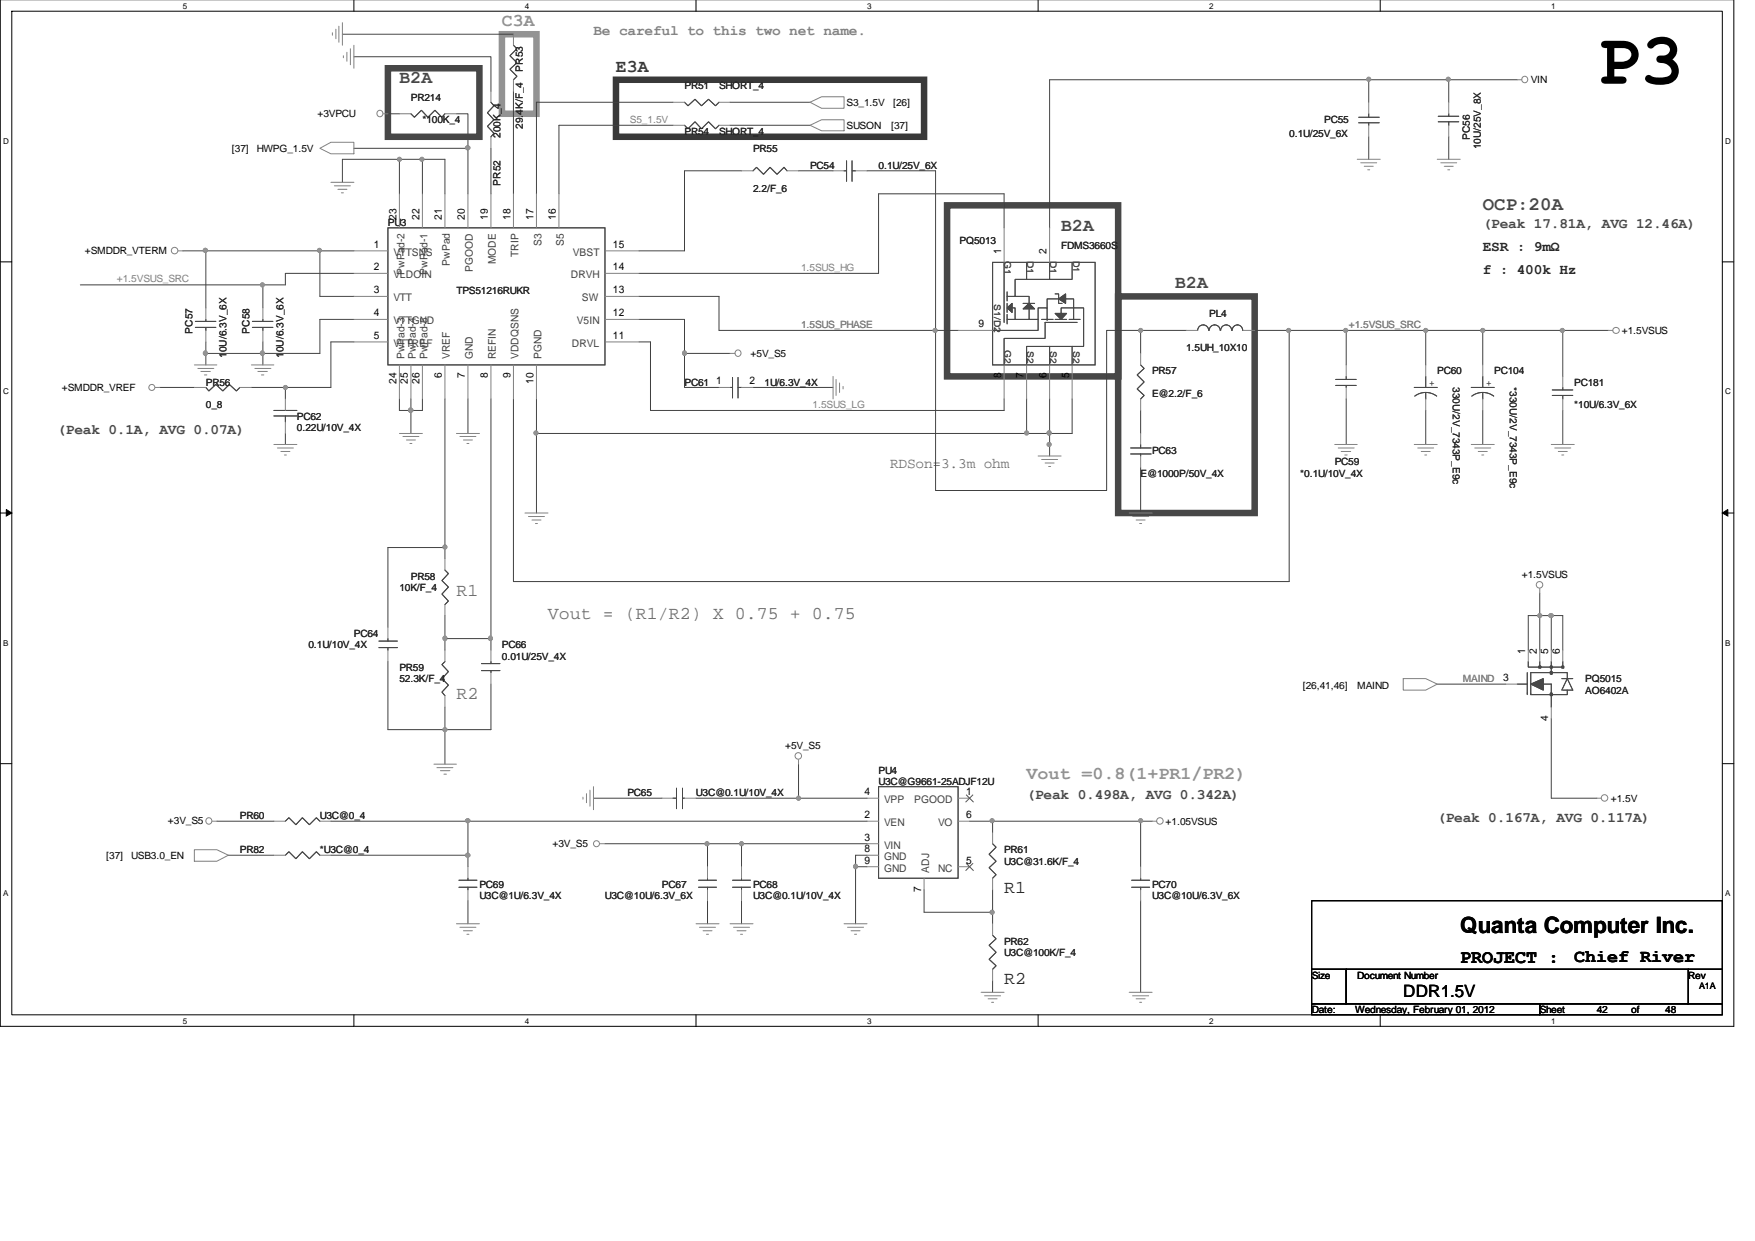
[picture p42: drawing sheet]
<svg xmlns="http://www.w3.org/2000/svg" width="297mm" height="210mm" viewBox="0 0 297 210" stroke-linecap="round" stroke-linejoin="round" font-family="sans-serif">
<defs><g id="words">
<text font-size="12.3" x="270.3" y="14.2">P3</text>
<text font-size="3.8" x="247.2" y="157.9">Quanta Computer Inc.</text>
<text font-size="3.2" fill="#474747" x="251" y="35.5">OCP:20A</text>
<text font-size="3.2" x="247.2" y="162.9">PROJECT :</text>
<g font-size="3" fill="#909090">
<text x="85" y="4.4">C3A</text>
<text x="173.8" y="131.8">Vout =0.8(1+PR1/PR2)</text>
</g>
<g font-size="3" fill="#474747">
<text x="67.6" y="14.1">B2A</text>
<text x="179.6" y="39.1">B2A</text>
<text x="198.9" y="48.8">B2A</text>
</g>
<text font-size="3" fill="#393939" x="104.3" y="12.1">E3A</text>
<g font-size="3" fill="#6d6d6d">
<text x="77.3" y="100.9">R1</text>
<text x="92.7" y="104.8">Vout = (R1/R2) X 0.75 + 0.75</text>
<text x="77.3" y="118.2">R2</text>
</g>
<g font-size="3" fill="#212121">
<text x="169.9" y="151.1">R1</text>
<text x="169.9" y="166.5">R2</text>
</g>
<text font-size="3" x="266.5" y="162.7">Chief River</text>
<text font-size="2.9" x="237.5" y="168.7">DDR1.5V</text>
<text font-size="2.5" fill="#818181" x="100.4" y="5.9">Be careful to this two net name.</text>
<g font-size="2.5" fill="#474747">
<text x="251" y="38.6">(Peak 17.81A, AVG 12.46A)</text>
<text x="9.7" y="73.4">(Peak 0.1A, AVG 0.07A)</text>
<text x="173.8" y="135.1">(Peak 0.498A, AVG 0.342A)</text>
<text x="243.3" y="139">(Peak 0.167A, AVG 0.117A)</text>
</g>
<g font-size="2.5" fill="#232323">
<text x="251" y="46.4">f : 400k Hz</text>
<text x="251" y="42.5">ESR : 9mΩ</text>
</g>
<text font-size="2.5" fill="#6d6d6d" x="150.6" y="79.2">RDSon=3.3m ohm</text>
<g font-size="1.8">
<text x="63.3" y="41.9">1</text>
<text x="67.1" y="37.2" transform="rotate(-90 67.1 37.2)">23</text>
<text x="71" y="37.2" transform="rotate(-90 71 37.2)">22</text>
<text x="74.8" y="37.2" transform="rotate(-90 74.8 37.2)">21</text>
<text x="78.7" y="37.2" transform="rotate(-90 78.7 37.2)">20</text>
<text x="82.6" y="37.2" transform="rotate(-90 82.6 37.2)">19</text>
<text x="86.4" y="37.2" transform="rotate(-90 86.4 37.2)">18</text>
<text x="90.3" y="37.2" transform="rotate(-90 90.3 37.2)">17</text>
<text x="94.1" y="37.2" transform="rotate(-90 94.1 37.2)">16</text>
<text x="103.7" y="41.9">15</text>
<text x="63.3" y="45.7">2</text>
<text x="103.7" y="45.7">14</text>
<text x="169.4" y="43" transform="rotate(-90 169.4 43)">1</text>
<text x="177.1" y="43" transform="rotate(-90 177.1 43)">2</text>
<text x="63.3" y="49.6">3</text>
<text x="63.3" y="53.5">4</text>
<text x="103.7" y="53.5">12</text>
<text x="103.7" y="49.6">13</text>
<text x="63.3" y="57.3">5</text>
<text x="103.7" y="57.3">11</text>
<text x="165.6" y="55.4">9</text>
<text x="67.1" y="65" transform="rotate(-90 67.1 65)">24</text>
<text x="69" y="65" transform="rotate(-90 69 65)">25</text>
<text x="71" y="65" transform="rotate(-90 71 65)">26</text>
<text x="74.8" y="64" transform="rotate(-90 74.8 64)">6</text>
<text x="78.7" y="64" transform="rotate(-90 78.7 64)">7</text>
<text x="82.6" y="64" transform="rotate(-90 82.6 64)">8</text>
<text x="86.4" y="64" transform="rotate(-90 86.4 64)">9</text>
<text x="90.3" y="65" transform="rotate(-90 90.3 65)">10</text>
<text x="121.2" y="65">1</text>
<text x="126.9" y="65">2</text>
<text x="169.4" y="64" transform="rotate(-90 169.4 64)">8</text>
<text x="173.2" y="64" transform="rotate(-90 173.2 64)">7</text>
<text x="177.1" y="64" transform="rotate(-90 177.1 64)">6</text>
<text x="181" y="64" transform="rotate(-90 181 64)">5</text>
<text x="258.2" y="110.6" transform="rotate(-90 258.2 110.6)">1</text>
<text x="260.1" y="110.6" transform="rotate(-90 260.1 110.6)">2</text>
<text x="262" y="110.6" transform="rotate(-90 262 110.6)">5</text>
<text x="264" y="110.6" transform="rotate(-90 264 110.6)">6</text>
<text x="254.4" y="115.2">3</text>
<text x="262" y="121.9" transform="rotate(-90 262 121.9)">4</text>
<text x="146.3" y="134.5">4</text>
<text x="163.5" y="134.5">1</text>
<text x="146.3" y="138.4">2</text>
<text x="146.3" y="142.3">3</text>
<text x="163.5" y="138.4">6</text>
<text x="146.3" y="144.2">8</text>
<text x="146.3" y="146.1">9</text>
<text x="163.5" y="146.1">5</text>
<text x="155.9" y="150.9" transform="rotate(-90 155.9 150.9)">7</text>
</g>
<g font-size="1.8" fill="#414141">
<text x="91.6" y="41.6" transform="rotate(-90 91.6 41.6)">S3</text>
<text x="95.5" y="41.6" transform="rotate(-90 95.5 41.6)">S5</text>
<text x="66.6" y="43.3">VTTSNS</text>
<text x="66.6" y="47.1">VLDOIN</text>
<text x="68.4" y="46.5" transform="rotate(-90 68.4 46.5)">PwPad-2</text>
<text x="72.3" y="46.5" transform="rotate(-90 72.3 46.5)">PwPad-1</text>
<text x="76.2" y="45" transform="rotate(-90 76.2 45)">PwPad</text>
<text x="80" y="46" transform="rotate(-90 80 46)">PGOOD</text>
<text x="83.9" y="44.7" transform="rotate(-90 83.9 44.7)">MODE</text>
<text x="87.7" y="43.5" transform="rotate(-90 87.7 43.5)">TRIP</text>
<text x="96.6" y="47.1">DRVH</text>
<text x="97" y="43.3">VBST</text>
<text x="66.6" y="51">VTT</text>
<text x="98.5" y="51">SW</text>
<text x="66.6" y="54.9">VTTGND</text>
<text x="66.6" y="58.7">VTTREF</text>
<text x="96.8" y="58.7">DRVL</text>
<text x="97.7" y="54.9">V5IN</text>
<text x="68.4" y="60.8" transform="rotate(-90 68.4 60.8)">PwPad-3</text>
<text x="70.4" y="60.8" transform="rotate(-90 70.4 60.8)">PwPad-4</text>
<text x="72.3" y="60.8" transform="rotate(-90 72.3 60.8)">PwPad-5</text>
<text x="76.2" y="60.8" transform="rotate(-90 76.2 60.8)">VREF</text>
<text x="80" y="60.8" transform="rotate(-90 80 60.8)">GND</text>
<text x="83.9" y="60.8" transform="rotate(-90 83.9 60.8)">REFIN</text>
<text x="87.7" y="60.8" transform="rotate(-90 87.7 60.8)">VDDQSNS</text>
<text x="91.6" y="60.8" transform="rotate(-90 91.6 60.8)">PGND</text>
<text x="149.6" y="135.9">VPP</text>
<text x="154.7" y="135.9">PGOOD</text>
<text x="149.6" y="139.8">VEN</text>
<text x="149.6" y="143.6">VIN</text>
<text x="158.8" y="139.8">VO</text>
<text x="149.6" y="145.6">GND</text>
<text x="149.6" y="147.5">GND</text>
<text x="157.2" y="147.7" transform="rotate(-90 157.2 147.7)">ADJ</text>
<text x="158.8" y="147.5">NC</text>
</g>
<g font-size="1.7" fill="#232323">
<text x="69.5" y="17.1">PR214</text>
<text x="88.5" y="12.1" transform="rotate(-90 88.5 12.1)">PR53</text>
<text x="115.9" y="15.1">PR51</text>
<text x="121.7" y="15.1">SHORT_4</text>
<text x="71.5" y="20.9">*100K_4</text>
<text x="84.7" y="23.3" transform="rotate(-90 84.7 23.3)">200K_4</text>
<text x="88.5" y="21.8" transform="rotate(-90 88.5 21.8)">29.4K/F_4</text>
<text x="115.9" y="22.8">PR54</text>
<text x="121.7" y="22.8">SHORT_4</text>
<text x="218.2" y="23.2">0.1U/25V_6X</text>
<text x="224.1" y="20.9">PC55</text>
<text x="248.8" y="23.7" transform="rotate(-90 248.8 23.7)">PC56</text>
<text x="127.5" y="25.7">PR55</text>
<text x="137.1" y="28.6">PC54</text>
<text x="148.7" y="28.6">0.1U/25V_6X</text>
<text x="250.6" y="25.3" transform="rotate(-90 250.6 25.3)">10U/25V_8X</text>
<text x="84.7" y="31.4" transform="rotate(-90 84.7 31.4)">PR52</text>
<text x="127.5" y="32.5">2.2/F_6</text>
<text x="65.7" y="38.2">PU3</text>
<text x="162.4" y="41.3">PQ5013</text>
<text x="179.6" y="42.1">FDMS3660S</text>
<text x="77.3" y="49.8">TPS51216RUKR</text>
<text x="204.7" y="53.7">PL4</text>
<text x="32.6" y="56.5" transform="rotate(-90 32.6 56.5)">PC57</text>
<text x="42.2" y="56.5" transform="rotate(-90 42.2 56.5)">PC58</text>
<text x="200.8" y="59.5">1.5UH_10X10</text>
<text x="34.8" y="65.3">PR56</text>
<text x="38.3" y="60.6" transform="rotate(-90 38.3 60.6)">10U/6.3V_6X</text>
<text x="48" y="60.6" transform="rotate(-90 48 60.6)">10U/6.3V_6X</text>
<text x="115.9" y="65.3">PC61</text>
<text x="129.4" y="65.3">1U/6.3V_4X</text>
<text x="195" y="63.4">PR57</text>
<text x="243.3" y="63.4">PC60</text>
<text x="245.9" y="65.6" transform="rotate(90 245.9 65.6)">330U/2V_7343P_E9c</text>
<text x="252.9" y="63.4">PC104</text>
<text x="255.5" y="65.6" transform="rotate(90 255.5 65.6)">*330U/2V_7343P_E9c</text>
<text x="266.5" y="65.3">PC181</text>
<text x="34.8" y="69.1">0_8</text>
<text x="50.2" y="71.1">PC62</text>
<text x="195" y="67.2">E@2.2/F_6</text>
<text x="266.5" y="69.1">*10U/6.3V_6X</text>
<text x="50.2" y="73">0.22U/10V_4X</text>
<text x="195" y="76.8">PC63</text>
<text x="193.1" y="80.7">E@1000P/50V_4X</text>
<text x="220.1" y="80.7">*0.1U/10V_4X</text>
<text x="225.9" y="78.8">PC59</text>
<text x="67.6" y="100">10K/F_4</text>
<text x="69.5" y="98.1">PR58</text>
<text x="59.9" y="107.7">PC64</text>
<text x="52.2" y="109.7">0.1U/10V_4X</text>
<text x="67.6" y="113.6">PR59</text>
<text x="85" y="109.7">PC66</text>
<text x="85" y="111.6">0.01U/25V_4X</text>
<text x="67.6" y="115.4">52.3K/F_4</text>
<text x="268.3" y="115.4">PQ5015</text>
<text x="268.3" y="117.4">AO6402A</text>
<text x="148.7" y="130.9">PU4</text>
<text x="106.2" y="134.7">PC65</text>
<text x="117.8" y="134.7">U3C@0.1U/10V_4X</text>
<text x="148.7" y="132.9">U3C@G9661-25ADJF12U</text>
<text x="40.6" y="138.6">PR60</text>
<text x="54.1" y="138.6">U3C@0_4</text>
<text x="40.6" y="144.4">PR82</text>
<text x="54.1" y="144.4">*U3C@0_4</text>
<text x="169.9" y="144.4">PR61</text>
<text x="169.9" y="146.3">U3C@31.6K/F_4</text>
<text x="81.1" y="150.2">PC69</text>
<text x="81.1" y="152.2">U3C@1U/6.3V_4X</text>
<text x="102.4" y="152.2">U3C@10U/6.3V_6X</text>
<text x="112" y="150.2">PC67</text>
<text x="127.5" y="150.2">PC68</text>
<text x="127.5" y="152.2">U3C@0.1U/10V_4X</text>
<text x="195" y="150.2">PC70</text>
<text x="195" y="152.2">U3C@10U/6.3V_6X</text>
<text x="169.9" y="159.9">PR62</text>
<text x="169.9" y="161.8">U3C@100K/F_4</text>
</g>
<g font-size="1.7">
<text x="143.3" y="18">S3_1.5V</text>
<text x="151.2" y="18">[26]</text>
<text x="259.1" y="14.1">VIN</text>
<text x="53.7" y="19.8">+3VPCU</text>
<text x="143.3" y="21.9">SUSON</text>
<text x="150.8" y="21.9">[37]</text>
<text x="39.2" y="25.7">[37]</text>
<text x="43.5" y="25.7">HWPG_1.5V</text>
<text x="14.4" y="43">+SMDDR_VTERM</text>
<text x="274.5" y="56.6">+1.5VSUS</text>
<text x="127" y="60.5">+5V_S5</text>
<text x="10.5" y="66.2">+SMDDR_VREF</text>
<text x="257.6" y="97.7">+1.5VSUS</text>
<text x="220.5" y="116.6">[26,41,46]</text>
<text x="229.7" y="116.6">MAIND</text>
<text x="132.9" y="126.7">+5V_S5</text>
<text x="272.6" y="135.7">+1.5V</text>
<text x="28.4" y="139.4">+3V_S5</text>
<text x="93.5" y="143.3">+3V_S5</text>
<text x="197.3" y="139.5">+1.05VSUS</text>
<text x="18" y="145.4">[37]</text>
<text x="22.2" y="145.4">USB3.0_EN</text>
<text x="222" y="165.6">Size</text>
<text x="229.7" y="165.6">Document Number</text>
<text x="285.7" y="165.6">Rev</text>
<text x="222" y="171.5">Date:</text>
<text x="229.4" y="171.5">Wednesday, February 01, 2012</text>
<text x="260.6" y="171.5">Sheet</text>
<text x="270.3" y="171.5">42</text>
<text x="276.1" y="171.5">of</text>
<text x="281.9" y="171.5">48</text>
</g>
<g font-size="1.7" fill="#818181">
<text x="106.6" y="20.8">S5_1.5V</text>
<text x="19.8" y="47.8">+1.5VSUS_SRC</text>
<text x="135.6" y="45.8">1.5SUS_HG</text>
<text x="135.6" y="55.5">1.5SUS_PHASE</text>
<text x="228.3" y="55.5">+1.5VSUS_SRC</text>
<text x="137.5" y="69">1.5SUS_LG</text>
<text x="247.6" y="115.3">MAIND</text>
</g>
<g font-size="1.7" fill="#474747">
<text x="241.9" y="65.3">+</text>
<text x="251.6" y="65.3">+</text>
</g>
<g font-size="1.5" fill="#474747">
<text x="170" y="44.1" transform="rotate(90 170 44.1)">G1</text>
<text x="173.8" y="44.1" transform="rotate(90 173.8 44.1)">D1</text>
<text x="177.7" y="44.1" transform="rotate(90 177.7 44.1)">D1</text>
<text x="181.6" y="44.1" transform="rotate(90 181.6 44.1)">D1</text>
<text x="168.3" y="51.5" transform="rotate(90 168.3 51.5)">S1/D2</text>
<text x="170" y="59.2" transform="rotate(90 170 59.2)">G2</text>
<text x="173.8" y="59.4" transform="rotate(90 173.8 59.4)">S2</text>
<text x="177.7" y="59.4" transform="rotate(90 177.7 59.4)">S2</text>
<text x="181.6" y="59.4" transform="rotate(90 181.6 59.4)">S2</text>
</g>
<text font-size="1.5" x="287.6" y="167.4">A1A</text>
<g font-size="1.4">
<text x="30.9" y="1.5">5</text>
<text x="88.8" y="1.5">4</text>
<text x="146.8" y="1.5">3</text>
<text x="204.7" y="1.5">2</text>
<text x="262.6" y="1.5">1</text>
<text x=".6" y="24.3">D</text>
<text x="292" y="24.3">D</text>
<text x=".6" y="66.7">C</text>
<text x="292" y="66.7">C</text>
<text x=".6" y="109.2">B</text>
<text x="292" y="109.2">B</text>
<text x=".6" y="151.6">A</text>
<text x="292" y="151.6">A</text>
<text x="30.9" y="173.2">5</text>
<text x="88.8" y="173.2">4</text>
<text x="146.8" y="173.2">3</text>
<text x="204.7" y="173.2">2</text>
<text x="262.6" y="173.2">1</text>
</g>
</g></defs>
<path d="M0 0v173.7h293.5v-173.7M2 1.9h289.5v169.8h-289.5z" fill="none" stroke="#000" stroke-width=".17"/>
<g fill="#fff">
<path d="M30.9 .2h.7v1.4h-.7z"/>
<path d="M30.9 172h.7v1.4h-.7z"/>
</g>
<path d="M59.9 0v1.9M59.9 171.7v2" fill="none" stroke="#000" stroke-width=".17"/>
<g fill="#fff">
<path d="M88.8 .2h.7v1.4h-.7z"/>
<path d="M88.8 172h.7v1.4h-.7z"/>
</g>
<path d="M117.8 0v1.9M117.8 171.7v2" fill="none" stroke="#000" stroke-width=".17"/>
<g fill="#fff">
<path d="M146.8 .2h.6v1.4h-.6z"/>
<path d="M146.8 172h.6v1.4h-.6z"/>
</g>
<path d="M175.7 0v1.9M175.7 171.7v2" fill="none" stroke="#000" stroke-width=".17"/>
<g fill="#fff">
<path d="M204.7 .2h.6v1.4h-.6z"/>
<path d="M204.7 172h.6v1.4h-.6z"/>
</g>
<path d="M233.6 0v1.9M233.6 171.7v2" fill="none" stroke="#000" stroke-width=".17"/>
<g fill="#fff">
<path d="M262.6 .2h.6v1.4h-.6z"/>
<path d="M262.6 172h.6v1.4h-.6z"/>
<path d="M.6 23.1h.9v1.4h-.9z"/>
<path d="M292 23.1h.9v1.4h-.9z"/>
<path d="M.6 65.5h.9v1.4h-.9z"/>
<path d="M292 65.5h.9v1.4h-.9z"/>
</g>
<path d="M0 44.3h2M291.5 44.3h2" fill="none" stroke="#000" stroke-width=".17"/>
<g fill="#fff">
<path d="M.6 108h.8v1.4h-.8z"/>
<path d="M292 108h.9v1.4h-.9z"/>
</g>
<path d="M0 86.8h2M1.1 86.2l.9 .6-.9 .5zM291.5 86.8h2M291.5 86.8l.9-.6v1.1z" fill="none" stroke="#000" stroke-width=".17"/>
<path d="M1.1 86.2l.9 .6-.9 .5zM291.5 86.8l.9-.6v1.1z" fill="#000"/>
<g fill="#fff">
<path d="M.6 150.4h.8v1.4h-.8z"/>
<path d="M292 150.4h.9v1.4h-.9z"/>
</g>
<path d="M0 129.2h2M291.5 129.2h2" fill="none" stroke="#000" stroke-width=".17"/>
<path d="M65.7 11.5h15.4v11.6h-15.4zM160.3 34.7h28.9v29h-28.9zM189.2 50.1h23.2v36.7h-23.2z" fill="none" stroke="#474747" stroke-width="1.1"/>
<path d="M85 5.8h5.8v13.5h-5.8z" fill="none" stroke="#909090" stroke-width="1.1"/>
<path d="M104.3 13.5h52.1v9.6h-52.1z" fill="none" stroke="#393939" stroke-width="1.1"/>
<path d="M75.3 108.1v1.9M36.7 139h9.7M168 154.4v1.9" fill="none" stroke="#424242" stroke-width=".17"/>
<circle cx="167.9" cy="154.4" r=".34" fill="#909090"/>
<circle cx="167.9" cy="154.4" r=".34" fill="none" stroke="#909090" stroke-width=".17"/>
<path d="M56 139h90.8M119.7 152.4v3.9M168 166v1.9" fill="none" stroke="#424242" stroke-width=".17"/>
<circle cx="79.2" cy="138.9" r=".36" fill="#909090"/>
<circle cx="79.2" cy="138.9" r=".36" fill="none" stroke="#909090" stroke-width=".17"/>
<path d="M100.4 135.1h11.6M164.1 139h30.9M144.8 144.7v2" fill="none" stroke="#424242" stroke-width=".17"/>
<circle cx="167.9" cy="138.9" r=".34" fill="#909090"/>
<circle cx="167.9" cy="138.9" r=".34" fill="none" stroke="#909090" stroke-width=".17"/>
<path d="M135.2 129.3v5.8M102.4 142.8h17.3M156.4 150.5v3.9" fill="none" stroke="#424242" stroke-width=".17"/>
<circle cx="135.2" cy="135.1" r=".34" fill="#909090"/>
<circle cx="135.2" cy="135.1" r=".34" fill="none" stroke="#909090" stroke-width=".17"/>
<path d="M117.8 135.1h17.4M144.8 146.7v9.6" fill="none" stroke="#424242" stroke-width=".17"/>
<circle cx="144.8" cy="146.6" r=".36" fill="#909090"/>
<circle cx="144.8" cy="146.6" r=".36" fill="none" stroke="#909090" stroke-width=".17"/>
<path d="M119.7 146.7v-3.9h5.8v3.9M125.5 152.4v3.9M144.8 144.7h2M193.1 152.4v15.5" fill="none" stroke="#424242" stroke-width=".17"/>
<circle cx="119.7" cy="142.8" r=".34" fill="#909090"/>
<circle cx="119.7" cy="142.8" r=".34" fill="none" stroke="#909090" stroke-width=".17"/>
<path d="M168 139v1.9M193.1 139v7.7M144.8 146.7h2M156.4 154.4h11.6" fill="none" stroke="#424242" stroke-width=".17"/>
<circle cx="193.1" cy="138.9" r=".34" fill="#909090"/>
<circle cx="193.1" cy="138.9" r=".34" fill="none" stroke="#909090" stroke-width=".17"/>
<path d="M79.2 152.4v3.9M125.5 142.8h21.3" fill="none" stroke="#424242" stroke-width=".17"/>
<circle cx="125.5" cy="142.8" r=".34" fill="#909090"/>
<circle cx="125.5" cy="142.8" r=".34" fill="none" stroke="#909090" stroke-width=".17"/>
<path d="M86.9 15.4v17.4M94.6 21.2v11.6M34.8 42.4v9.7M34.8 59.8v1.9M44.5 59.8v1.9M27.1 65.6h5.8M65.7 92.6v13.5M260.6 104.2h2M75.3 123.5v5.8M79.2 144.7v2" fill="none" stroke="#424242" stroke-width=".17"/>
<circle cx="34.8" cy="42.4" r=".34" fill="#909090"/>
<circle cx="34.8" cy="42.4" r=".34" fill="none" stroke="#909090" stroke-width=".17"/>
<path d="M115.9 28.9v13.5M13.6 48.2h30.9v3.9M30.9 42.4h3.9M34.8 57.9v1.9M44.5 57.9v1.9M110.1 69.5h59.8M193.1 79.1v7.7M75.3 92.6v1.9" fill="none" stroke="#424242" stroke-width=".17"/>
<circle cx="75.3" cy="92.6" r=".34" fill="#909090"/>
<circle cx="75.3" cy="92.6" r=".34" fill="none" stroke="#909090" stroke-width=".17"/>
<path d="M75.3 104.2v3.9" fill="none" stroke="#424242" stroke-width=".17"/>
<circle cx="75.3" cy="108" r=".36" fill="#909090"/>
<circle cx="75.3" cy="108" r=".36" fill="none" stroke="#909090" stroke-width=".17"/>
<path d="M121.7 55.9h36.6M75.3 108.1h7.8" fill="none" stroke="#424242" stroke-width=".17"/>
<circle cx="158.3" cy="55.9" r=".34" fill="#909090"/>
<circle cx="158.3" cy="55.9" r=".34" fill="none" stroke="#909090" stroke-width=".17"/>
<path d="M158.3 28.9v27M200.8 55.9h-7.7v3.9" fill="none" stroke="#424242" stroke-width=".17"/>
<circle cx="193.1" cy="55.9" r=".34" fill="#909090"/>
<circle cx="193.1" cy="55.9" r=".34" fill="none" stroke="#909090" stroke-width=".17"/>
<path d="M218.2 55.9v42.5" fill="none" stroke="#424242" stroke-width=".17"/>
<circle cx="218.1" cy="55.9" r=".34" fill="#909090"/>
<circle cx="218.1" cy="55.9" r=".34" fill="none" stroke="#909090" stroke-width=".17"/>
<path d="M264.5 55.9h7.7" fill="none" stroke="#424242" stroke-width=".17"/>
<circle cx="264.4" cy="55.9" r=".34" fill="#909090"/>
<circle cx="264.4" cy="55.9" r=".34" fill="none" stroke="#909090" stroke-width=".17"/>
<g fill="none" stroke="#424242" stroke-width=".17">
<path d="M245.2 13.5h11.6M58 27v3.8M231.7 23.1v3.9M245.2 23.1v3.9M212.4 55.9h15.4v5.8M48.3 73.3v1.9M48.3 65.6v1.9M75.3 67.5v25.1M79.2 67.5v5.8M90.8 73.3v13.5M193.1 69.5v3.8M227.8 67.5v7.7"/>
<path d="M243.3 115.8h11.6M258.7 104.2h1.9M260.6 100.3v3.9M260.6 104.2v5.8M262.6 104.2h1.9M262.6 135.1h7.7"/>
</g>
<circle cx="260.6" cy="104.2" r=".34" fill="#909090"/>
<circle cx="260.6" cy="104.2" r=".34" fill="none" stroke="#909090" stroke-width=".17"/>
<path d="M258.7 104.2v5.8M262.6 104.2v5.8" fill="none" stroke="#424242" stroke-width=".17"/>
<circle cx="262.5" cy="104.2" r=".36" fill="#909090"/>
<circle cx="262.5" cy="104.2" r=".36" fill="none" stroke="#909090" stroke-width=".17"/>
<path d="M83.1 67.5v40.6M135.2 135.1h11.6M168 150.5v3.9" fill="none" stroke="#424242" stroke-width=".17"/>
<circle cx="83" cy="108" r=".36" fill="#909090"/>
<circle cx="83" cy="108" r=".36" fill="none" stroke="#909090" stroke-width=".17"/>
<path d="M34.8 59.8h9.7M264.5 104.2v5.8M262.6 121.6v13.5" fill="none" stroke="#424242" stroke-width=".17"/>
<circle cx="34.7" cy="59.8" r=".36" fill="#909090"/>
<circle cx="34.7" cy="59.8" r=".36" fill="none" stroke="#909090" stroke-width=".17"/>
<path d="M71.5 27h3.8M86.9 98.4h131.3" fill="none" stroke="#424242" stroke-width=".17"/>
<circle cx="71.4" cy="27" r=".34" fill="#909090"/>
<circle cx="71.4" cy="27" r=".34" fill="none" stroke="#909090" stroke-width=".17"/>
<path d="M48.3 65.6h7.7" fill="none" stroke="#424242" stroke-width=".17"/>
<circle cx="48.3" cy="65.6" r=".34" fill="#909090"/>
<circle cx="48.3" cy="65.6" r=".34" fill="none" stroke="#909090" stroke-width=".17"/>
<path d="M115.9 59.8h7.7" fill="none" stroke="#424242" stroke-width=".17"/>
<circle cx="115.8" cy="59.8" r=".36" fill="#909090"/>
<circle cx="115.8" cy="59.8" r=".36" fill="none" stroke="#909090" stroke-width=".17"/>
<path d="M44.5 59.8h9.6" fill="none" stroke="#424242" stroke-width=".17"/>
<circle cx="44.4" cy="59.8" r=".36" fill="#909090"/>
<circle cx="44.4" cy="59.8" r=".36" fill="none" stroke="#909090" stroke-width=".17"/>
<path d="M115.9 28.9h9.6M44.5 48.2h3.8" fill="none" stroke="#424242" stroke-width=".17"/>
<circle cx="44.4" cy="48.2" r=".34" fill="#909090"/>
<circle cx="44.4" cy="48.2" r=".34" fill="none" stroke="#909090" stroke-width=".17"/>
<path d="M54.1 42.4h5.8M86.9 67.5v30.9" fill="none" stroke="#424242" stroke-width=".17"/>
<circle cx="54.1" cy="42.4" r=".34" fill="#909090"/>
<circle cx="54.1" cy="42.4" r=".34" fill="none" stroke="#909090" stroke-width=".17"/>
<path d="M90.8 17.3h23.1M123.6 17.3h13.5M59.9 25.1h19.3M94.6 21.2h19.3M123.6 21.2h13.5M42.5 65.6h5.8M65.7 92.6h9.6" fill="none" stroke="#424242" stroke-width=".17"/>
<circle cx="79.2" cy="25" r=".36" fill="#909090"/>
<circle cx="79.2" cy="25" r=".36" fill="none" stroke="#909090" stroke-width=".17"/>
<path d="M90.8 17.3v15.5M83.1 25.1v7.7M135.2 28.9h5.8M146.8 28.9h11.5M108.2 54h7.7v5.8M108.2 42.4h7.7M108.2 50.1h13.5v5.8M108.2 57.9h1.9v11.6M90.8 67.5v5.8M83.1 108.1v1.9M83.1 115.8v7.7h-7.8" fill="none" stroke="#424242" stroke-width=".17"/>
<circle cx="75.3" cy="123.5" r=".34" fill="#909090"/>
<circle cx="75.3" cy="123.5" r=".34" fill="none" stroke="#909090" stroke-width=".17"/>
<path d="M67.6 27h3.9v5.8M75.3 27v5.8M79.2 25.1v7.7M59.9 46.3h-11.6v1.9M75.3 119.6v3.9" fill="none" stroke="#424242" stroke-width=".17"/>
<circle cx="67.6" cy="27" r=".34" fill="#909090"/>
<circle cx="67.6" cy="27" r=".34" fill="none" stroke="#909090" stroke-width=".17"/>
<path d="M34.8 42.4h19.3v7.7h5.8" fill="none" stroke="#424242" stroke-width=".17"/>
<circle cx="34.8" cy="42.4" r=".34" fill="#909090"/>
<circle cx="34.8" cy="42.4" r=".34" fill="none" stroke="#909090" stroke-width=".17"/>
<path d="M58 27h9.6v5.8M56 57.9h3.9M59.9 54h-5.8v5.8M67.6 67.5v2h1.9M69.5 67.5v2M71.5 67.5v2h-2" fill="none" stroke="#424242" stroke-width=".17"/>
<circle cx="69.5" cy="69.4" r=".38" fill="#909090"/>
<circle cx="69.5" cy="69.4" r=".38" fill="none" stroke="#909090" stroke-width=".17"/>
<path d="M56 57.9v7.7M241.3 55.9v5.8M69.5 69.5v3.8M241.3 69.5v5.7" fill="none" stroke="#424242" stroke-width=".17"/>
<circle cx="241.3" cy="55.9" r=".34" fill="#909090"/>
<circle cx="241.3" cy="55.9" r=".34" fill="none" stroke="#909090" stroke-width=".17"/>
<path d="M227.8 55.9h13.5" fill="none" stroke="#424242" stroke-width=".17"/>
<circle cx="227.8" cy="55.9" r=".34" fill="#909090"/>
<circle cx="227.8" cy="55.9" r=".34" fill="none" stroke="#909090" stroke-width=".17"/>
<path d="M173.8 67.5v5.8h3.9" fill="none" stroke="#424242" stroke-width=".17"/>
<circle cx="177.6" cy="73.3" r=".34" fill="#909090"/>
<circle cx="177.6" cy="73.3" r=".34" fill="none" stroke="#909090" stroke-width=".17"/>
<circle cx="173.8" cy="73.3" r=".34" fill="#909090"/>
<circle cx="173.8" cy="73.3" r=".34" fill="none" stroke="#909090" stroke-width=".17"/>
<path d="M177.7 67.5v5.8h3.8" fill="none" stroke="#424242" stroke-width=".17"/>
<circle cx="177.6" cy="73.3" r=".34" fill="#909090"/>
<circle cx="177.6" cy="73.3" r=".34" fill="none" stroke="#909090" stroke-width=".17"/>
<path d="M177.7 75.2v2" fill="none" stroke="#424242" stroke-width=".17"/>
<circle cx="177.6" cy="75.2" r=".34" fill="#909090"/>
<circle cx="177.6" cy="75.2" r=".34" fill="none" stroke="#909090" stroke-width=".17"/>
<path d="M177.7 13.5v25.1M251 55.9v5.8M251 69.5v5.7M65.7 111.9v11.6h9.6" fill="none" stroke="#424242" stroke-width=".17"/>
<circle cx="251" cy="55.9" r=".34" fill="#909090"/>
<circle cx="251" cy="55.9" r=".34" fill="none" stroke="#909090" stroke-width=".17"/>
<path d="M169.9 32.8h-21.2v13.5h-40.5M115.9 59.8v5.8h5.8M158.3 55.9h3.9M241.3 55.9h9.7M90.8 73.3h83M127.5 65.6h13.5M169.9 67.5v2M181.5 67.5v5.8" fill="none" stroke="#424242" stroke-width=".17"/>
<circle cx="90.7" cy="73.3" r=".34" fill="#909090"/>
<circle cx="90.7" cy="73.3" r=".34" fill="none" stroke="#909090" stroke-width=".17"/>
<path d="M177.7 13.5h54M245.2 13.5v3.8M158.3 55.9v27.1h29v-27.1h5.8M177.7 73.3v1.9" fill="none" stroke="#424242" stroke-width=".17"/>
<circle cx="245.1" cy="13.4" r=".34" fill="#909090"/>
<circle cx="245.1" cy="13.4" r=".34" fill="none" stroke="#909090" stroke-width=".17"/>
<path d="M245.2 13.5h-13.5v3.8" fill="none" stroke="#424242" stroke-width=".17"/>
<circle cx="231.7" cy="13.4" r=".34" fill="#909090"/>
<circle cx="231.7" cy="13.4" r=".34" fill="none" stroke="#909090" stroke-width=".17"/>
<path d="M65.7 19.3h1.9M77.3 19.3h1.9v5.8M169.9 32.8v5.8M56 144.7h23.2" fill="none" stroke="#424242" stroke-width=".17"/>
<circle cx="79.2" cy="144.7" r=".36" fill="#909090"/>
<circle cx="79.2" cy="144.7" r=".36" fill="none" stroke="#909090" stroke-width=".17"/>
<path d="M58 5.8h28.9M59.9 9.6h23.2v5.8M251 55.9h13.5v7.8M264.5 69.5v5.7M79.2 139v5.7M38.7 144.7h7.7" fill="none" stroke="#424242" stroke-width=".17"/>
<g fill="none" stroke="#818181" stroke-width=".17">
<path d="M56.3 5.5v.5M56.9 4.9v1.7M57.4 4.4v2.7M58 3.8v3.9M58.1 9.4v.4M58.7 8.8v1.6M59.3 8.2v2.8M59.9 7.7v3.8M64.9 19.3h.8M83.1 15.4v1.9M113.9 17.3h2M121.7 17.3h1.9"/>
<path d="M137.1 17.3l1.9-.9h3.9v1.9h-3.9zM245.2 17.3v2M256.8 13.5h.8M54.1 25.1l1.9-1h3.9v1.9h-3.9zM56 30.8h3.9M56.6 31.4h2.7M57.2 32h1.5M57.8 32.6h.3M83.1 23.1v2M113.9 21.2h2M121.7 21.2h1.9M137.1 21.2l1.9-.9h3.9v1.8h-3.9z"/>
<path d="M229.7 27h3.9M230.3 27.5h2.7M230.9 28.1h1.5M231.5 28.7h.3M243.3 27h3.9M243.8 27.5h2.8M244.4 28.1h1.6M245 28.7h.4M245.2 21.2v1.9M30.2 42.4h.7M34.8 52.1v1.9M34.8 55.9v2"/>
<path d="M123.6 59.8h.8M193.1 59.8v1.9M272.2 55.9h.8M26.3 65.6h.8M32.9 61.7h3.8M33.5 62.3h2.7M34 62.8h1.6M34.6 63.4h.4M42.5 61.7h3.9M43.1 62.3h2.7M43.6 62.8h1.7M44.2 63.4h.5"/>
<path d="M46.4 75.2h3.8M46.9 75.8h2.8M47.5 76.4h1.6M48.1 77h.4M67.6 73.3h3.9M68.2 73.9h2.7M68.8 74.4h1.5M69.4 75h.3M77.3 73.3h3.8M77.8 73.9h2.8M78.4 74.4h1.6M79 75h.4"/>
<path d="M121.7 65.6h1.9M125.5 65.6h2M141 63.7v3.8M141.5 64.2v2.7M142.1 64.8v1.6M142.7 65.4v.4M175.7 77.2h3.9M176.3 77.7h2.7M176.9 78.3h1.5M177.5 78.9h.3M193.1 67.5v2M193.1 77.2v1.9"/>
<path d="M193.1 73.3v1.9M225.9 75.2h3.8M226.5 75.8h2.7M227 76.4h1.6M227.6 77h.4M239.4 75.2h3.9M240 75.8h2.7M240.5 76.4h1.6M241.1 77h.4M249 75.2h3.9M249.6 75.8h2.7M250.2 76.4h1.5"/>
<path d="M250.8 77h.3M251 61.7v2M251 67.5v2M262.6 75.2h3.9M263.1 75.8h2.8M263.7 76.4h1.6M264.3 77h.4M264.5 63.7v1.9M264.5 67.5v2M88.8 86.8h3.9M89.4 87.4h2.8M90 88h1.6"/>
<path d="M90.6 88.6h.4M191.1 86.8h3.9M191.7 87.4h2.7M192.3 88h1.5M192.9 88.6h.3M260.6 99.6v.7M83.1 110v1.9M83.1 113.8v2M237.5 114.8h3.8l2 1-2 1h-3.8zM35.9 139h.8M73.4 129.3h3.9M74 129.9h2.7"/>
<path d="M74.5 130.4h1.7M75.1 131h.5M98.7 134.9v.3M99.3 134.3v1.5M99.9 133.7v2.7M100.4 133.1v3.9M135.2 128.5v.8M195 139h.8M270.3 135.1h.7M32.9 143.8h3.8l2 .9-2 1h-3.8zM77.3 156.3h3.8M77.8 156.9h2.8"/>
<path d="M78.4 157.5h1.6M79 158.1h.4M101.5 142.8h.9M117.8 156.3h3.9M118.4 156.9h2.7M119 157.5h1.5M119.6 158.1h.3M119.7 150.5v1.9M119.7 146.7v1.9M123.6 156.3h3.9M124.1 156.9h2.8M124.7 157.5h1.6"/>
<path d="M125.3 158.1h.4M125.5 146.7v1.9M125.5 150.5v1.9M142.9 156.3h3.9M143.5 156.9h2.7M144 157.5h1.6M144.6 158.1h.4M168 156.3v2M166.1 167.9h3.8M166.6 168.5h2.8M167.2 169h1.6M167.8 169.6h.4"/>
<path d="M168 164v2M191.1 167.9h3.9M191.7 168.5h2.7M192.3 169h1.5M192.9 169.6h.3"/>
<circle cx="64.3" cy="19.2" r=".53"/>
<circle cx="258" cy="13.5" r=".53"/>
<circle cx="29.5" cy="42.4" r=".55"/>
<circle cx="124.9" cy="59.8" r=".53"/>
<circle cx="273.5" cy="55.9" r=".53"/>
<circle cx="25.7" cy="65.6" r=".51"/>
<circle cx="260.6" cy="99" r=".55"/>
<circle cx="35.3" cy="138.9" r=".53"/>
<circle cx="135.1" cy="127.9" r=".55"/>
<circle cx="196.3" cy="138.9" r=".55"/>
<circle cx="271.6" cy="135" r=".55"/>
<circle cx="101" cy="142.8" r=".51"/>
</g>
<path d="M222 152.4h69.5v11.6h-69.5zM222 164h5.8v5.8h-5.8zM222 169.8h38.6v1.9h-38.6zM227.8 164h58v5.8h-58zM260.6 169.8h30.9v1.9h-30.9zM285.8 164h5.7v5.8h-5.7z" fill="none" stroke="#000" stroke-width=".17"/>
<g fill="none" stroke="#474747" stroke-width=".17">
<path d="M83.1 17.3l.5 .6-1.1 1.2 1.1 1.2-1.1 1.1 1.1 1.2-.5 .5M115.9 17.3l.5 .6 1.2-1.1 1.1 1.1 1.2-1.1 1.2 1.1 .6-.6M243.4 19.7h3.5M245.2 19.3v.4M115.9 21.2l.5 .6 1.2-1.2 1.1 1.2 1.2-1.2 1.2 1.2 .6-.6M243.4 20.6h3.5M245.2 20.6v.6M33.1 55.4h3.4M33.1 54.4h3.4M34.8 54v.4M34.8 55.4v.5M123.6 65.6h.4"/>
<path d="M124 63.9v3.4M124.9 65.6h.6M124.9 63.9v3.4M191.4 75.8h3.4M191.4 76.8h3.4M193.1 61.7l.5 .6-1.1 1.1 1.1 1.2-1.1 1.2 1.1 1.1-.5 .6M193.1 76.8v.4M193.1 75.2v.6M249 65.6h3.9M249.1 67a3.1 3.1 0 0 1 3.7 0M251 66.4v1.1M251 63.7v1.9"/>
<path d="M262.7 66.9h3.5M262.7 66h3.5M264.5 65.6v.4M264.5 66.9v.6M81.5 112.3h3.1M81.5 113.5h3.1M83.1 111.9v.4M83.1 113.5v.3M118.2 148.9h3.1M118.2 150.1h3.1M119.7 150.1v.4M119.7 148.6v.3"/>
<path d="M124 148.9h3M124 150.1h3M125.5 148.6v.3M125.5 150.1v.4M168 158.3l.6 .5-1.2 1.1 1.2 1.2-1.2 1.2 1.2 1.1-.6 .6"/>
</g>
<path d="M259.1 115.8l2.1-1v2z" fill="#474747"/>
<g fill="none" stroke="#474747" stroke-width=".17">
<path d="M256.8 115.8h1.7M258.5 113.8v3.7M258.7 111.9v1h2.1v-.2h-.4v.3h.4v-.3M259.1 115.8l2.1-1v2zM260.6 111.9v1h3.9v-1M261.2 115.8h1.4v3.8M262.4 113.6h.3v.5h-.3zM262.4 117.3h.3v.4h-.3zM262.6 111.9v1.1h.1v-.3h-.3v.3h.2v-.1M262.6 113v.8M264.3 112.7h.4v.3h-.4zM264.3 116.8l1-2v-1h-6.2v3.7h6.2v-.7"/>
<path d="M264.3 114.8h1.9M265.3 114.8l.9 2h-1.7"/>
</g>
<path d="M259.1 115.8l2.1-1v2z" fill="#474747"/>
<g fill="none" stroke="#474747" stroke-width=".17">
<path d="M86.9 7.7l.6 .5-1.2 1.2 1.2 1.2-1.2 1.1 1.2 1.2-.6 .6M127.5 28.9l.5-.6 1.2 1.2 1.1-1.2 1.2 1.2 1.2-1.2 .5 .6M42.7 55.4h3.5M42.7 54.4h3.5M44.5 54v.4M44.5 55.4v.5M46.4 69.5h3.8M46.4 70.4h3.8M48.3 70.4v1M239.4 65.6h3.9M239.5 67a3.1 3.1 0 0 1 3.7 0M241.3 66.4v1.1"/>
<path d="M241.3 63.7v1.9M75.3 96.5l.6 .5-1.1 1.2 1.1 1.1-1.1 1.2 1.1 1.2-.6 .6M256.8 115.8h1.7M258.5 113.8v3.7M258.7 111.9v1h2.1v-.2h-.4v.3h.4v-.3M259.1 115.8l2.1-1v2zM260.6 111.9v1h3.9v-1M261.2 115.8h1.4v3.8M262.4 113.6h.3v.5h-.3zM262.4 117.3h.3v.4h-.3zM262.6 111.9v1.1h.1v-.3h-.3v.3h.2v-.1M262.6 113v.8"/>
<path d="M264.3 112.7h.4v.3h-.4zM264.3 116.8l1-2v-1h-6.2v3.7h6.2v-.7M264.3 114.8h1.9M265.3 114.8l.9 2h-1.7M148.7 133.1h13.5v15.5h-13.5zM48.3 144.7l.6-.6 1.2 1.2 1.1-1.2 1.2 1.2 1.1-1.2 .6 .6M191.5 148.9h3.1M191.5 150.1h3.1M193.1 150.1v.4M193.1 148.6v.3"/>
</g>
<g fill="none" stroke="#818181" stroke-width=".17">
<path d="M86.9 5.8v1.9M86.9 13.5v1.9M125.5 28.9h2M133.2 28.9h2M44.5 52.1v1.9M44.5 55.9v2M48.3 67.5v2M48.3 71.4v1.9M241.3 61.7v2M241.3 67.5v2M75.3 94.5v2M75.3 102.3v1.9"/>
<path d="M254.9 115.8h1.9M258.7 110v1.9M260.6 110v1.9M262.6 110v1.9M262.6 119.6v2M264.5 110v1.9M146.8 135.1h1.9M146.8 139h1.9M162.2 135.1h1.9M162.2 139h1.9M46.4 144.7h1.9M54.1 144.7h1.9"/>
<path d="M146.8 142.8h1.9M146.8 144.7h1.9M146.8 146.7h1.9M156.4 148.6v1.9M162.2 146.7h1.9M193.1 150.5v1.9M193.1 146.7v1.9"/>
</g>
<path d="M163.5 134.5l1.3 1.2M164.7 134.5l-1.3 1.2M163.5 146.1l1.3 1.2M164.7 146.1l-1.3 1.2" fill="none" stroke="#535353" stroke-width=".17"/>
<path d="M179.2 50.6l1.2-.9v1.6z" fill="#474747"/>
<path d="M179.2 50.6l1.2-.9v1.6z" fill="none" stroke="#474747" stroke-width=".17"/>
<path d="M178.6 53h1.9l-.9 1z" fill="#474747"/>
<path d="M178.6 53h1.9l-.9 1z" fill="none" stroke="#474747" stroke-width=".17"/>
<path d="M170.5 52.1l.8-.8v1.6z" fill="#474747"/>
<path d="M170.5 52.1l.8-.8v1.6z" fill="none" stroke="#474747" stroke-width=".17"/>
<path d="M173.2 52.3l1-1 .9 1z" fill="#474747"/>
<g fill="none" stroke="#474747" stroke-width=".17">
<path d="M168 44.4h17.4v17.3h-17.4zM169.9 44.4v10.2M170.5 54h5.2v-1.9h1.5v1.9M170.5 51.3v1.6M170.5 49.4v1.5M170.5 53.2v1.6M171.3 52.1h.5v1.9M171.8 50.1h2.4v1.2M173.2 51.3h1.9M173.2 52.3l1-1 .9 1zM173.8 44.4v2.9M174.2 52.3v1.7"/>
<path d="M175.7 54v1.9h-7.7M176.3 54h1.9M177.2 54h.1M177.2 52.1v-1.5h4.5v3.4M177.7 44.4v2.9M177.7 58.6v3.1M178.6 49.7h.6v1.6h.6M178.6 54h1.9M179.6 53v-.9h3.8v6.5h-9.6v3.1M181 54h1.8M181.5 44.4v2.9h-9.7v2.8h-1.3M181.5 58.6v3.1"/>
<path d="M182.3 54.6h-5.4v2.7h-7v4.4"/>
</g>
<path d="M179.2 50.6l1.2-.9v1.6z" fill="#474747"/>
<path d="M179.2 50.6l1.2-.9v1.6z" fill="none" stroke="#474747" stroke-width=".17"/>
<path d="M178.6 53h1.9l-.9 1z" fill="#474747"/>
<path d="M178.6 53h1.9l-.9 1z" fill="none" stroke="#474747" stroke-width=".17"/>
<path d="M170.5 52.1l.8-.8v1.6z" fill="#474747"/>
<path d="M170.5 52.1l.8-.8v1.6z" fill="none" stroke="#474747" stroke-width=".17"/>
<path d="M173.2 52.3l1-1 .9 1z" fill="#474747"/>
<g fill="none" stroke="#474747" stroke-width=".17">
<path d="M69.5 19.3l.6 .5 1.2-1.1 1.1 1.1 1.2-1.1 1.2 1.1 .5-.5M230 19.8h3.4M231.7 19.3v.5M65.7 38.6h36.7v23.1h-36.7zM142.9 28.9h.4M143.3 27.2v3.5M144.2 28.9h.6M144.2 27.2v3.5M230 20.8h3.4M231.7 20.8v.4M168 44.4h17.4v17.3h-17.4zM169.9 44.4v10.2"/>
<path d="M170.5 54h5.2v-1.9h1.5v1.9M170.5 51.3v1.6M170.5 49.4v1.5M170.5 53.2v1.6M171.3 52.1h.5v1.9M171.8 50.1h2.4v1.2M173.2 51.3h1.9M173.2 52.3l1-1 .9 1zM173.8 44.4v2.9M174.2 52.3v1.7M175.7 54v1.9h-7.7M176.3 54h1.9"/>
<path d="M177.2 54h.1M177.2 52.1v-1.5h4.5v3.4M177.7 44.4v2.9M177.7 58.6v3.1M178.6 49.7h.6v1.6h.6M178.6 54h1.9M179.6 53v-.9h3.8v6.5h-9.6v3.1M181 54h1.8M181.5 44.4v2.9h-9.7v2.8h-1.3M181.5 58.6v3.1M182.3 54.6h-5.4v2.7h-7v4.4M204.6 55.9a.93 .93 0 0 0-1-.9 .93 .93 0 0 0-.9 .9"/>
<path d="M204.7 55.9a.93 .93 0 0 1 .9-.9 .93 .93 0 0 1 .9 .9M206.6 55.9a.93 .93 0 0 1 .9-.9 .93 .93 0 0 1 1 .9M208.5 55.9a.89 .89 0 0 1 .9-.9 .89 .89 0 0 1 .9 .9M34.8 65.6l.5 .5 1.2-1.1 1.2 1.1 1.1-1.1 1.2 1.1 .6-.5M226.1 64.2h3.4M226.1 65.2h3.4M227.8 65.2v.4M227.8 63.7v.5M64.1 108.5h3.2M64.1 109.6h3.2M65.7 108.1v.4M65.7 109.6v.4"/>
<path d="M75.3 111.9l-.5 .6 1.1 1.1-1.1 1.2 1.1 1.1-1.1 1.2 .5 .6M48.3 139l.6-.6 1.2 1.1 1.1-1.1 1.2 1.1 1.1-1.1 .6 .6M113.9 135.1h.6M114.5 133.4v3.4M115.5 135.1h.4M115.5 133.4v3.4M77.7 150.1h3M77.7 148.9h3M79.2 148.6v.3M79.2 150.1v.4M168 142.8l.6 .6-1.2 1.1 1.2 1.2-1.2 1.1 1.2 1.2-.6 .6"/>
</g>
<g fill="none" stroke="#818181" stroke-width=".17">
<path d="M67.6 19.3h1.9M75.3 19.3h2M231.7 17.3v2M67.6 32.8v5.8M71.5 32.8v5.8M75.3 32.8v5.8M79.2 32.8v5.8M83.1 32.8v5.8M86.9 32.8v5.8M90.8 32.8v5.8M94.6 32.8v5.8M141 28.9h1.9"/>
<path d="M144.8 28.9h2M169.9 38.6v5.8M177.7 38.6v5.8M231.7 21.2v1.9M59.9 42.4h5.8M59.9 46.3h5.8M59.9 50.1h5.8M59.9 54h5.8M59.9 57.9h5.8M102.4 57.9h5.8M102.4 54h5.8M102.4 50.1h5.8"/>
<path d="M102.4 46.3h5.8M102.4 42.4h5.8M162.2 55.9h5.8M200.8 55.9h1.9M210.4 55.9h2M32.9 65.6h1.9M40.6 65.6h1.9M67.6 61.7v5.8M69.5 61.7v5.8M71.5 61.7v5.8M75.3 61.7v5.8M79.2 61.7v5.8"/>
<path d="M83.1 61.7v5.8M86.9 61.7v5.8M90.8 61.7v5.8M169.9 61.7v5.8M173.8 61.7v5.8M177.7 61.7v5.8M181.5 61.7v5.8M227.8 65.6v1.9M227.8 61.7v2M65.7 106.1v2M65.7 110v1.9M75.3 117.7v1.9"/>
<path d="M75.3 110v1.9M46.4 139h1.9M54.1 139h1.9M112 135.1h1.9M115.9 135.1h1.9M79.2 146.7v1.9M79.2 150.5v1.9M168 140.9v1.9M168 148.6v1.9"/>
</g>
<circle cx="167.9" cy="154.4" r=".34" fill="#909090"/>
<circle cx="167.9" cy="154.4" r=".34" fill="none" stroke="#909090" stroke-width=".17"/>
<circle cx="79.2" cy="138.9" r=".36" fill="#909090"/>
<circle cx="79.2" cy="138.9" r=".36" fill="none" stroke="#909090" stroke-width=".17"/>
<circle cx="167.9" cy="138.9" r=".34" fill="#909090"/>
<circle cx="167.9" cy="138.9" r=".34" fill="none" stroke="#909090" stroke-width=".17"/>
<circle cx="135.2" cy="135.1" r=".34" fill="#909090"/>
<circle cx="135.2" cy="135.1" r=".34" fill="none" stroke="#909090" stroke-width=".17"/>
<circle cx="144.8" cy="146.6" r=".36" fill="#909090"/>
<circle cx="144.8" cy="146.6" r=".36" fill="none" stroke="#909090" stroke-width=".17"/>
<circle cx="119.7" cy="142.8" r=".34" fill="#909090"/>
<circle cx="119.7" cy="142.8" r=".34" fill="none" stroke="#909090" stroke-width=".17"/>
<circle cx="193.1" cy="138.9" r=".34" fill="#909090"/>
<circle cx="193.1" cy="138.9" r=".34" fill="none" stroke="#909090" stroke-width=".17"/>
<circle cx="125.5" cy="142.8" r=".34" fill="#909090"/>
<circle cx="125.5" cy="142.8" r=".34" fill="none" stroke="#909090" stroke-width=".17"/>
<circle cx="34.8" cy="42.4" r=".34" fill="#909090"/>
<circle cx="34.8" cy="42.4" r=".34" fill="none" stroke="#909090" stroke-width=".17"/>
<circle cx="75.3" cy="92.6" r=".34" fill="#909090"/>
<circle cx="75.3" cy="92.6" r=".34" fill="none" stroke="#909090" stroke-width=".17"/>
<circle cx="75.3" cy="108" r=".36" fill="#909090"/>
<circle cx="75.3" cy="108" r=".36" fill="none" stroke="#909090" stroke-width=".17"/>
<circle cx="158.3" cy="55.9" r=".34" fill="#909090"/>
<circle cx="158.3" cy="55.9" r=".34" fill="none" stroke="#909090" stroke-width=".17"/>
<circle cx="193.1" cy="55.9" r=".34" fill="#909090"/>
<circle cx="193.1" cy="55.9" r=".34" fill="none" stroke="#909090" stroke-width=".17"/>
<circle cx="218.1" cy="55.9" r=".34" fill="#909090"/>
<circle cx="218.1" cy="55.9" r=".34" fill="none" stroke="#909090" stroke-width=".17"/>
<circle cx="264.4" cy="55.9" r=".34" fill="#909090"/>
<circle cx="264.4" cy="55.9" r=".34" fill="none" stroke="#909090" stroke-width=".17"/>
<circle cx="260.6" cy="104.2" r=".34" fill="#909090"/>
<circle cx="260.6" cy="104.2" r=".34" fill="none" stroke="#909090" stroke-width=".17"/>
<circle cx="262.5" cy="104.2" r=".36" fill="#909090"/>
<circle cx="262.5" cy="104.2" r=".36" fill="none" stroke="#909090" stroke-width=".17"/>
<circle cx="83" cy="108" r=".36" fill="#909090"/>
<circle cx="83" cy="108" r=".36" fill="none" stroke="#909090" stroke-width=".17"/>
<circle cx="34.7" cy="59.8" r=".36" fill="#909090"/>
<circle cx="34.7" cy="59.8" r=".36" fill="none" stroke="#909090" stroke-width=".17"/>
<circle cx="71.4" cy="27" r=".34" fill="#909090"/>
<circle cx="71.4" cy="27" r=".34" fill="none" stroke="#909090" stroke-width=".17"/>
<circle cx="48.3" cy="65.6" r=".34" fill="#909090"/>
<circle cx="48.3" cy="65.6" r=".34" fill="none" stroke="#909090" stroke-width=".17"/>
<circle cx="115.8" cy="59.8" r=".36" fill="#909090"/>
<circle cx="115.8" cy="59.8" r=".36" fill="none" stroke="#909090" stroke-width=".17"/>
<circle cx="44.4" cy="59.8" r=".36" fill="#909090"/>
<circle cx="44.4" cy="59.8" r=".36" fill="none" stroke="#909090" stroke-width=".17"/>
<circle cx="44.4" cy="48.2" r=".34" fill="#909090"/>
<circle cx="44.4" cy="48.2" r=".34" fill="none" stroke="#909090" stroke-width=".17"/>
<circle cx="54.1" cy="42.4" r=".34" fill="#909090"/>
<circle cx="54.1" cy="42.4" r=".34" fill="none" stroke="#909090" stroke-width=".17"/>
<circle cx="79.2" cy="25" r=".36" fill="#909090"/>
<circle cx="79.2" cy="25" r=".36" fill="none" stroke="#909090" stroke-width=".17"/>
<circle cx="75.3" cy="123.5" r=".34" fill="#909090"/>
<circle cx="75.3" cy="123.5" r=".34" fill="none" stroke="#909090" stroke-width=".17"/>
<circle cx="67.6" cy="27" r=".34" fill="#909090"/>
<circle cx="67.6" cy="27" r=".34" fill="none" stroke="#909090" stroke-width=".17"/>
<circle cx="34.8" cy="42.4" r=".34" fill="#909090"/>
<circle cx="34.8" cy="42.4" r=".34" fill="none" stroke="#909090" stroke-width=".17"/>
<circle cx="69.5" cy="69.4" r=".38" fill="#909090"/>
<circle cx="69.5" cy="69.4" r=".38" fill="none" stroke="#909090" stroke-width=".17"/>
<circle cx="241.3" cy="55.9" r=".34" fill="#909090"/>
<circle cx="241.3" cy="55.9" r=".34" fill="none" stroke="#909090" stroke-width=".17"/>
<circle cx="227.8" cy="55.9" r=".34" fill="#909090"/>
<circle cx="227.8" cy="55.9" r=".34" fill="none" stroke="#909090" stroke-width=".17"/>
<circle cx="177.6" cy="73.3" r=".34" fill="#909090"/>
<circle cx="177.6" cy="73.3" r=".34" fill="none" stroke="#909090" stroke-width=".17"/>
<circle cx="173.8" cy="73.3" r=".34" fill="#909090"/>
<circle cx="173.8" cy="73.3" r=".34" fill="none" stroke="#909090" stroke-width=".17"/>
<circle cx="177.6" cy="73.3" r=".34" fill="#909090"/>
<circle cx="177.6" cy="73.3" r=".34" fill="none" stroke="#909090" stroke-width=".17"/>
<circle cx="177.6" cy="75.2" r=".34" fill="#909090"/>
<circle cx="177.6" cy="75.2" r=".34" fill="none" stroke="#909090" stroke-width=".17"/>
<circle cx="251" cy="55.9" r=".34" fill="#909090"/>
<circle cx="251" cy="55.9" r=".34" fill="none" stroke="#909090" stroke-width=".17"/>
<circle cx="90.7" cy="73.3" r=".34" fill="#909090"/>
<circle cx="90.7" cy="73.3" r=".34" fill="none" stroke="#909090" stroke-width=".17"/>
<circle cx="245.1" cy="13.4" r=".34" fill="#909090"/>
<circle cx="245.1" cy="13.4" r=".34" fill="none" stroke="#909090" stroke-width=".17"/>
<circle cx="231.7" cy="13.4" r=".34" fill="#909090"/>
<circle cx="231.7" cy="13.4" r=".34" fill="none" stroke="#909090" stroke-width=".17"/>
<circle cx="79.2" cy="144.7" r=".36" fill="#909090"/>
<circle cx="79.2" cy="144.7" r=".36" fill="none" stroke="#909090" stroke-width=".17"/>
<use href="#words"/>
</svg>
